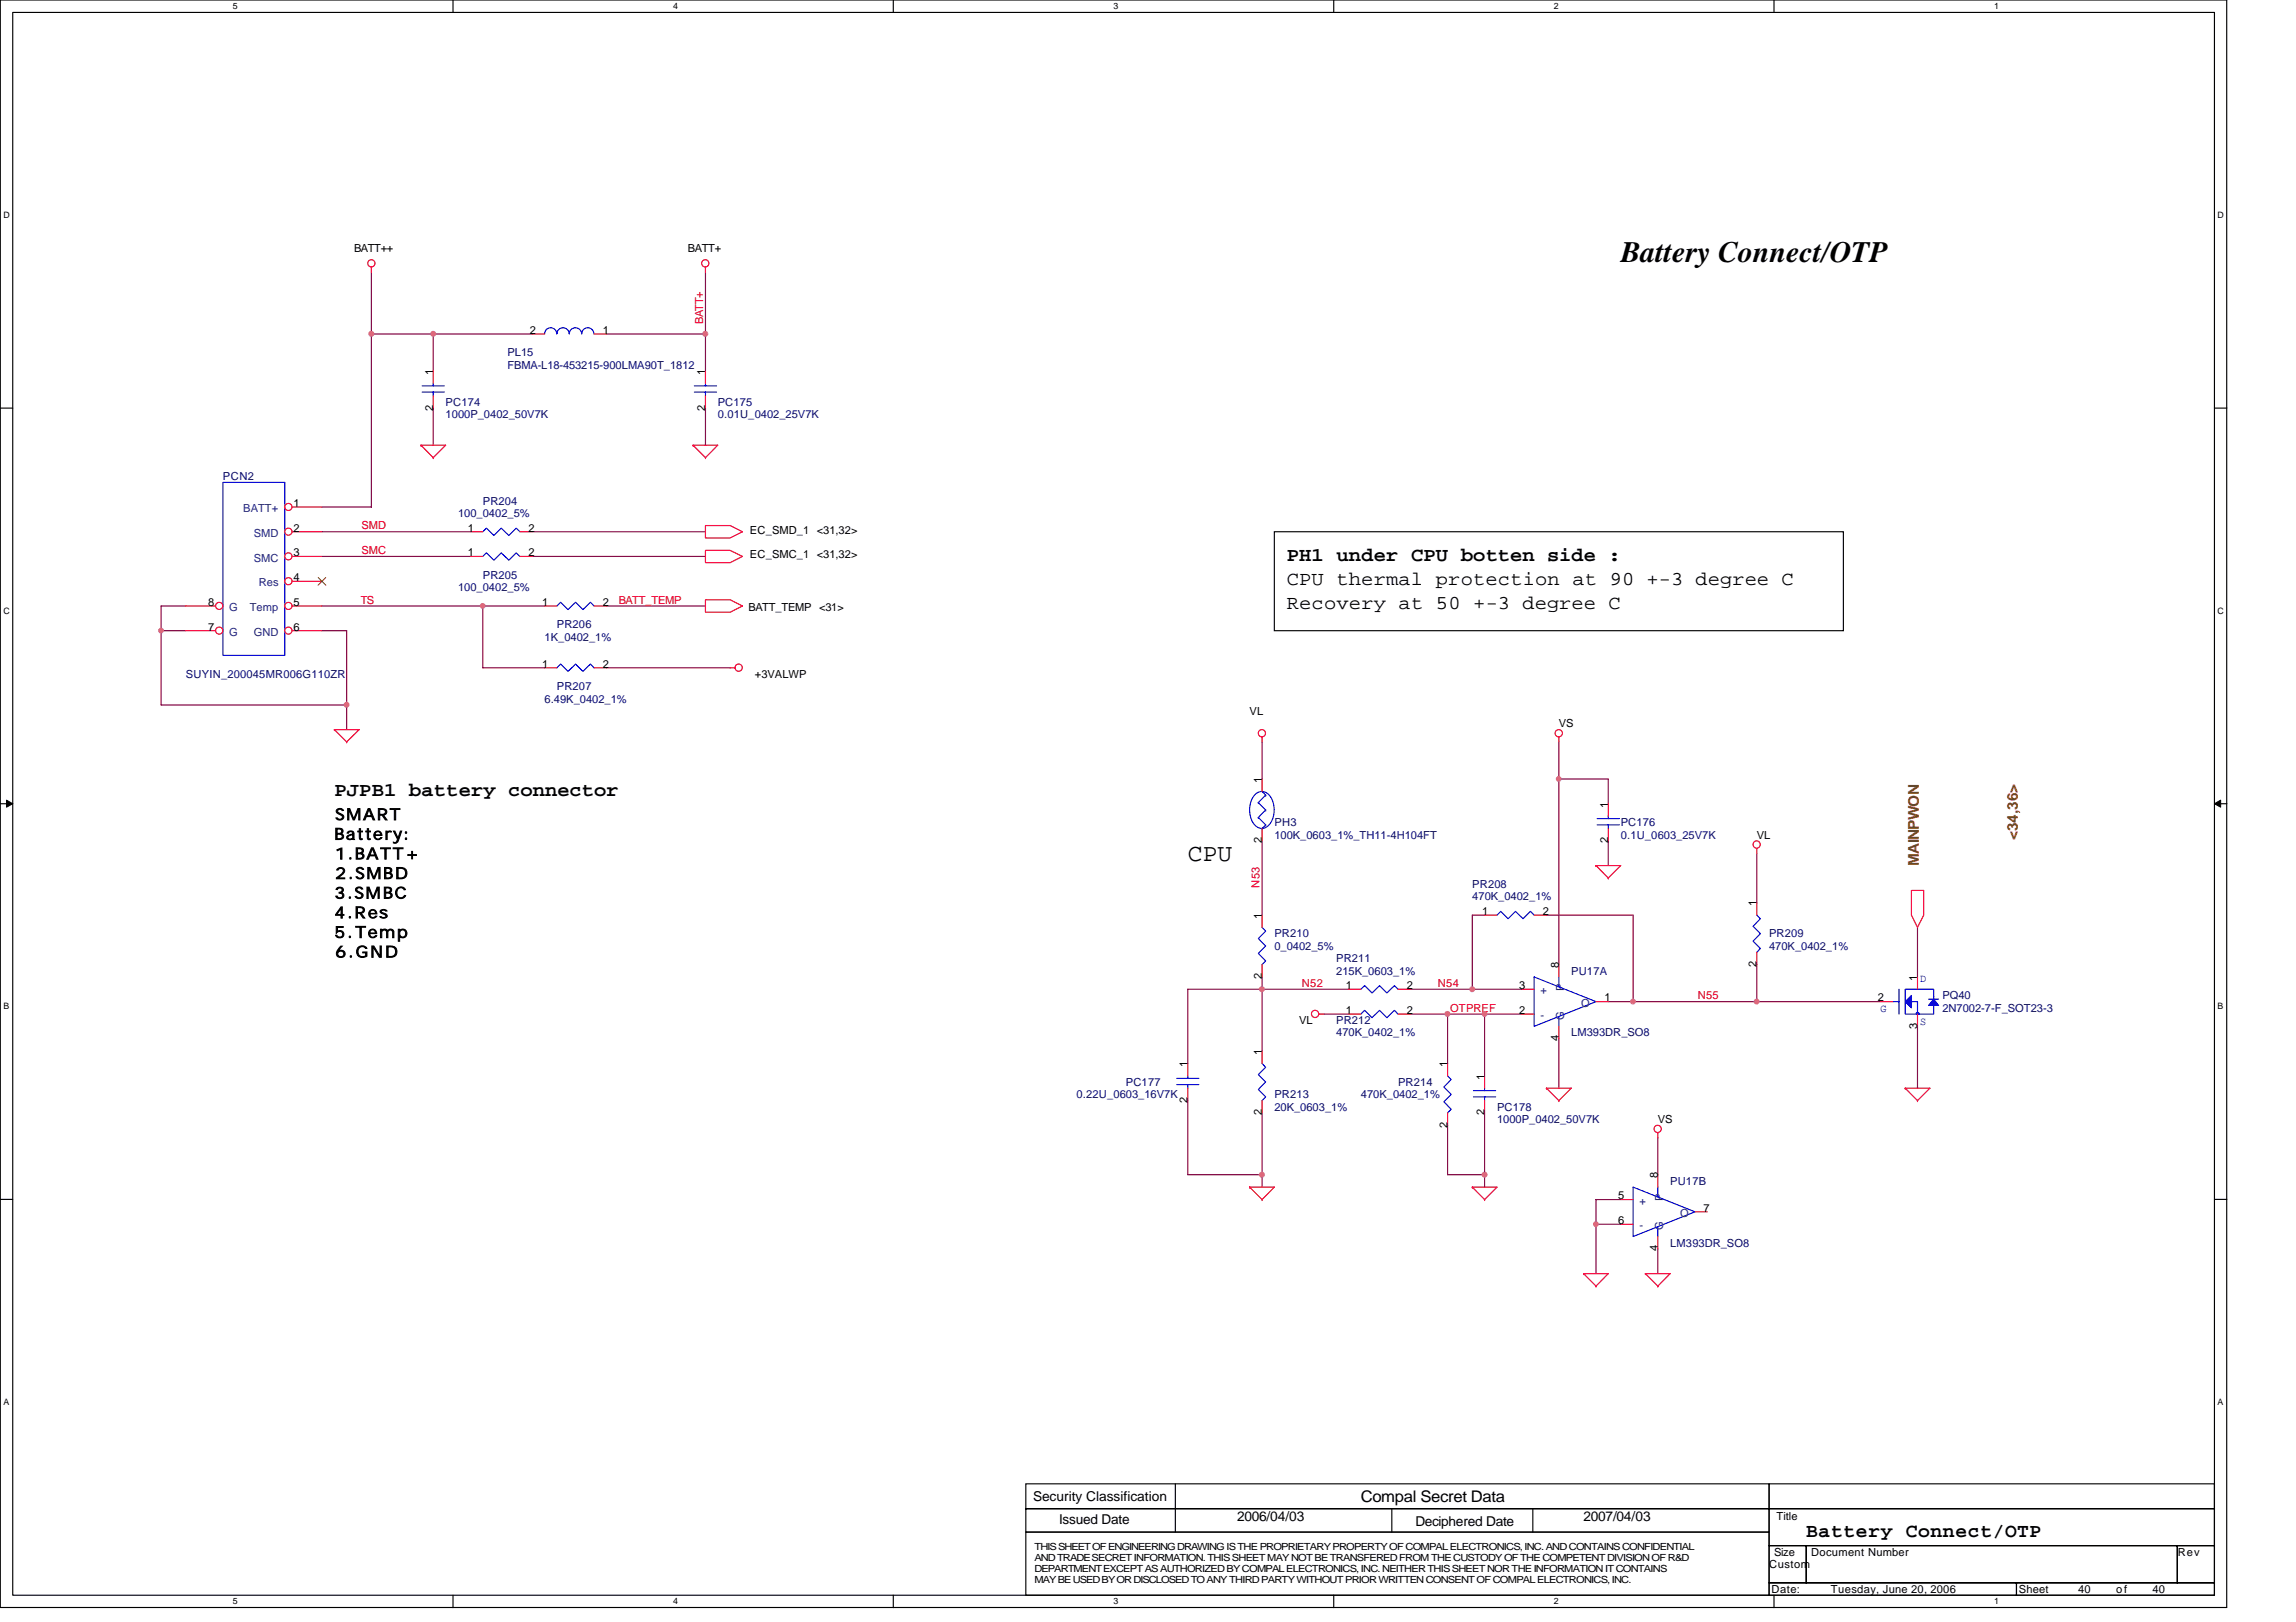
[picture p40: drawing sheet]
<svg xmlns="http://www.w3.org/2000/svg" width="297mm" height="210mm" viewBox="0 0 297 210" stroke-linecap="round" stroke-linejoin="round" font-family="sans-serif">
<defs><g id="words">
<text font-size="3.8" x="209.7" y="33.9">Battery Connect/OTP</text>
<text font-size="3.2" x="153.7" y="111.4">CPU</text>
<g font-size="2.5">
<text x="166.5" y="72.6">PH1 under CPU botten side :</text>
<text x="166.5" y="75.6">CPU thermal protection at 90 +-3 degree C</text>
<text x="166.5" y="78.8">Recovery at 50 +-3 degree C</text>
<text x="43.3" y="103">PJPB1 battery connector</text>
<text x="233.7" y="199">Battery Connect/OTP</text>
</g>
<g font-size="2.1">
<text x="43.4" y="106.1">SMART</text>
<text x="43.3" y="108.6">Battery:</text>
<text x="43.3" y="111.2">1.BATT+</text>
<text x="43.4" y="113.7">2.SMBD</text>
<text x="43.3" y="116.3">3.SMBC</text>
<text x="43.3" y="118.8">4.Res</text>
<text x="43.3" y="121.3">5.Temp</text>
<text x="43.4" y="123.9">6.GND</text>
<text x="176.1" y="194.4">Compal Secret Data</text>
</g>
<g font-size="1.9" fill="#804000">
<text x="248.2" y="112" transform="rotate(-90 248.2 112)">MAINPWON</text>
<text x="261" y="108.7" transform="rotate(-90 261 108.7)">&lt;34,36&gt;</text>
</g>
<g font-size="1.8">
<text x="133.7" y="194.2">Security Classification</text>
<text x="137" y="197.3">Issued Date</text>
<text x="160.1" y="196.8">2006/04/03</text>
<text x="183.1" y="197.4">Deciphered Date</text>
<text x="204.9" y="196.8">2007/04/03</text>
</g>
<g font-size="1.4">
<text x="45.8" y="32.7">BATT++</text>
<text x="89" y="32.7">BATT+</text>
<text x="68.5" y="43.2">2</text>
<text x="78" y="43.2">1</text>
<text x="56" y="53.1" transform="rotate(-90 56 53.1)">2</text>
<text x="56" y="48.5" transform="rotate(-90 56 48.5)">1</text>
<text x="91.2" y="53.1" transform="rotate(-90 91.2 53.1)">2</text>
<text x="91.2" y="48.5" transform="rotate(-90 91.2 48.5)">1</text>
<text x="38" y="65.6">1</text>
<text x="38" y="68.8">2</text>
<text x="38" y="72">3</text>
<text x="60.5" y="68.8">1</text>
<text x="60.5" y="72">1</text>
<text x="68.4" y="68.8">2</text>
<text x="68.4" y="72">2</text>
<text x="97" y="69.2">EC_SMD_1 &lt;31,32&gt;</text>
<text x="38" y="75.2">4</text>
<text x="97" y="72.2">EC_SMC_1 &lt;31,32&gt;</text>
<text x="26.9" y="81.6">7</text>
<text x="26.9" y="78.4">8</text>
<text x="38" y="78.4">5</text>
<text x="38" y="81.6">6</text>
<text x="70.1" y="78.4">1</text>
<text x="78" y="78.4">2</text>
<text x="96.9" y="79.1">BATT_TEMP &lt;31&gt;</text>
<text x="70.1" y="86.4">1</text>
<text x="78" y="86.4">2</text>
<text x="97.7" y="87.7">+3VALWP</text>
<text x="161.7" y="92.5">VL</text>
<text x="201.7" y="94.1">VS</text>
<text x="163.3" y="101.3" transform="rotate(-90 163.3 101.3)">1</text>
<text x="208" y="104.5" transform="rotate(-90 208 104.5)">1</text>
<text x="163.3" y="109.2" transform="rotate(-90 163.3 109.2)">2</text>
<text x="208" y="109.2" transform="rotate(-90 208 109.2)">2</text>
<text x="227.3" y="108.5">VL</text>
<text x="163.3" y="118.9" transform="rotate(-90 163.3 118.9)">1</text>
<text x="191.7" y="118.4">1</text>
<text x="199.6" y="118.4">2</text>
<text x="227.3" y="117.3" transform="rotate(-90 227.3 117.3)">1</text>
<text x="201.7" y="125.3" transform="rotate(-90 201.7 125.3)">8</text>
<text x="227.3" y="125.2" transform="rotate(-90 227.3 125.2)">2</text>
<text x="163.3" y="126.7" transform="rotate(-90 163.3 126.7)">2</text>
<text x="174.1" y="128">1</text>
<text x="174.1" y="131.2">1</text>
<text x="182" y="128">2</text>
<text x="182" y="131.2">2</text>
<text x="196.6" y="128">3</text>
<text x="196.6" y="131.2">2</text>
<text x="207.6" y="129.6">1</text>
<text x="242.9" y="129.6">2</text>
<text x="248" y="126.9" transform="rotate(-90 248 126.9)">1</text>
<text x="163.3" y="136.5" transform="rotate(-90 163.3 136.5)">1</text>
<text x="168.1" y="132.5">VL</text>
<text x="201.7" y="134.7" transform="rotate(-90 201.7 134.7)">4</text>
<text x="248" y="133.2" transform="rotate(-90 248 133.2)">3</text>
<text x="153.6" y="142.7" transform="rotate(-90 153.6 142.7)">2</text>
<text x="153.6" y="138.1" transform="rotate(-90 153.6 138.1)">1</text>
<text x="187.3" y="138.1" transform="rotate(-90 187.3 138.1)">1</text>
<text x="192" y="139.7" transform="rotate(-90 192 139.7)">1</text>
<text x="163.3" y="144.4" transform="rotate(-90 163.3 144.4)">2</text>
<text x="187.3" y="145.9" transform="rotate(-90 187.3 145.9)">2</text>
<text x="192" y="144.4" transform="rotate(-90 192 144.4)">2</text>
<text x="214.5" y="145.3">VS</text>
<text x="209.4" y="155.2">5</text>
<text x="214.5" y="152.5" transform="rotate(-90 214.5 152.5)">8</text>
<text x="209.4" y="158.4">6</text>
<text x="214.5" y="161.9" transform="rotate(-90 214.5 161.9)">4</text>
<text x="220.4" y="156.8">7</text>
<text x="229.8" y="196.7">Title</text>
<text x="228.9" y="202.9">Custom</text>
<text x="229.5" y="201.3">Size</text>
<text x="234.3" y="201.3">Document Number</text>
<text x="281.7" y="201.3">Rev</text>
<text x="229.2" y="206.1">Date:</text>
<text x="236.9" y="206.1">Tuesday, June 20, 2006</text>
<text x="261.2" y="206.1">Sheet</text>
<text x="268.9" y="206.1">40</text>
<text x="273.8" y="206.1">of</text>
<text x="278.5" y="206.1">40</text>
</g>
<g font-size="1.4" fill="#f00">
<text x="90.9" y="41.9" transform="rotate(-90 90.9 41.9)">BATT+</text>
<text x="46.8" y="71.7">SMC</text>
<text x="46.8" y="68.5">SMD</text>
<text x="46.7" y="78.1">TS</text>
<text x="80" y="78.1">BATT_TEMP</text>
<text x="163" y="114.9" transform="rotate(-90 163 114.9)">N53</text>
<text x="168.4" y="127.7">N52</text>
<text x="186" y="127.7">N54</text>
<text x="187.6" y="130.9">OTPREF</text>
<text x="219.6" y="129.3">N55</text>
</g>
<g font-size="1.4" fill="#000080">
<text x="65.7" y="46.1">PL15</text>
<text x="65.7" y="47.7">FBMA-L18-453215-900LMA90T_1812</text>
<text x="57.7" y="52.5">PC174</text>
<text x="92.9" y="52.5">PC175</text>
<text x="57.7" y="54.1">1000P_0402_50V7K</text>
<text x="92.9" y="54.1">0.01U_0402_25V7K</text>
<text x="28.8" y="62.1">PCN2</text>
<text x="62.5" y="65.3">PR204</text>
<text x="59.3" y="66.9">100_0402_5%</text>
<text x="59.3" y="76.5">100_0402_5%</text>
<text x="62.5" y="74.9">PR205</text>
<text x="70.5" y="82.9">1K_0402_1%</text>
<text x="72" y="81.3">PR206</text>
<text x="24" y="87.7">SUYIN_200045MR006G110ZR</text>
<text x="72" y="89.3">PR207</text>
<text x="70.5" y="90.9">6.49K_0402_1%</text>
<text x="164.9" y="106.9">PH3</text>
<text x="209.7" y="106.9">PC176</text>
<text x="164.9" y="108.5">100K_0603_1%_TH11-4H104FT</text>
<text x="209.7" y="108.5">0.1U_0603_25V7K</text>
<text x="190.5" y="114.9">PR208</text>
<text x="190.5" y="116.5">470K_0402_1%</text>
<text x="164.9" y="121.3">PR210</text>
<text x="164.9" y="122.9">0_0402_5%</text>
<text x="172.9" y="124.5">PR211</text>
<text x="228.9" y="121.3">PR209</text>
<text x="228.9" y="122.9">470K_0402_1%</text>
<text x="172.9" y="126.1">215K_0603_1%</text>
<text x="203.3" y="126.1">PU17A</text>
<text x="251.3" y="129.3">PQ40</text>
<text x="251.3" y="130.9">2N7002-7-F_SOT23-3</text>
<text x="172.9" y="132.5">PR212</text>
<text x="172.9" y="134.1">470K_0402_1%</text>
<text x="203.3" y="134.1">LM393DR_SO8</text>
<text x="139.3" y="142.1">0.22U_0603_16V7K</text>
<text x="145.7" y="140.5">PC177</text>
<text x="164.9" y="142.1">PR213</text>
<text x="164.9" y="143.7">20K_0603_1%</text>
<text x="176.1" y="142.1">470K_0402_1%</text>
<text x="180.9" y="140.5">PR214</text>
<text x="193.7" y="143.7">PC178</text>
<text x="193.7" y="145.3">1000P_0402_50V7K</text>
<text x="216.1" y="153.3">PU17B</text>
<text x="216.1" y="161.3">LM393DR_SO8</text>
</g>
<g font-size="1.4" fill="#004080">
<text x="31.5" y="66.3">BATT+</text>
<text x="32.8" y="69.5">SMD</text>
<text x="32.8" y="72.7">SMC</text>
<text x="33.5" y="75.9">Res</text>
<text x="29.7" y="82.3">G</text>
<text x="29.7" y="79.1">G</text>
<text x="32.3" y="79.1">Temp</text>
<text x="32.8" y="82.3">GND</text>
<text x="199.3" y="128.7">+</text>
<text x="199.3" y="131.9">-</text>
<text x="202.3" y="128.2" transform="rotate(-90 202.3 128.2)">P</text>
<text x="204.6" y="130.3">O</text>
<text x="202.3" y="132" transform="rotate(-90 202.3 132)">G</text>
<text x="212.1" y="155.9">+</text>
<text x="215.2" y="155.4" transform="rotate(-90 215.2 155.4)">P</text>
<text x="212.1" y="159.1">-</text>
<text x="215.2" y="159.2" transform="rotate(-90 215.2 159.2)">G</text>
<text x="217.4" y="157.5">O</text>
</g>
<g font-size="1.4" fill="#00f">
<text x="243.3" y="130.9">G</text>
<text x="248.4" y="127.1">D</text>
<text x="248.4" y="132.7">S</text>
</g>
<g font-size="1.3">
<text x="133.8" y="200.5">THIS SHEET OF ENGINEERING DRAWING IS THE PROPRIETARY PROPERTY OF COMPAL ELECTRONICS, INC. AND CONTAINS CONFIDENTIAL</text>
<text x="133.8" y="202">AND TRADE SECRET INFORMATION. THIS SHEET MAY NOT BE TRANSFERED FROM THE CUSTODY OF THE COMPETENT DIVISION OF R&amp;D</text>
<text x="133.8" y="203.5">DEPARTMENT EXCEPT AS AUTHORIZED BY COMPAL ELECTRONICS, INC. NEITHER THIS SHEET NOR THE INFORMATION IT CONTAINS</text>
<text x="133.8" y="204.9">MAY BE USED BY OR DISCLOSED TO ANY THIRD PARTY WITHOUT PRIOR WRITTEN CONSENT OF COMPAL ELECTRONICS, INC.</text>
</g>
<g font-size="1.1">
<text x="30.1" y="1.2">5</text>
<text x="87.1" y="1.2">4</text>
<text x="144" y="1.2">3</text>
<text x="201" y="1.2">2</text>
<text x="258" y="1.2">1</text>
<text x=".4" y="28.2">D</text>
<text x="286.9" y="28.2">D</text>
<text x=".4" y="79.4">C</text>
<text x="286.9" y="79.4">C</text>
<text x=".4" y="130.6">B</text>
<text x="286.9" y="130.6">B</text>
<text x=".4" y="181.8">A</text>
<text x="286.9" y="181.8">A</text>
<text x="30.1" y="207.6">5</text>
<text x="87.1" y="207.6">4</text>
<text x="144" y="207.6">3</text>
<text x="201" y="207.6">2</text>
<text x="258" y="207.6">1</text>
</g>
</g></defs>
<path d="M0 0h288.1v208h-288.1zM1.6 1.6h284.9v204.8h-284.9z" fill="none" stroke="#000" stroke-width=".15"/>
<g fill="#fff">
<path d="M30.1 .2h.6v1.2h-.6z"/>
<path d="M30.1 206.6h.6v1.3h-.6z"/>
</g>
<path d="M58.6 0v1.6M58.6 206.4v1.6" fill="none" stroke="#000" stroke-width=".15"/>
<g fill="#fff">
<path d="M87.1 .2h.6v1.2h-.6z"/>
<path d="M87.1 206.6h.6v1.3h-.6z"/>
</g>
<path d="M115.6 0v1.6M115.6 206.4v1.6" fill="none" stroke="#000" stroke-width=".15"/>
<g fill="#fff">
<path d="M144 .2h.6v1.2h-.6z"/>
<path d="M144 206.6h.6v1.3h-.6z"/>
</g>
<path d="M172.5 0v1.6M172.5 206.4v1.6" fill="none" stroke="#000" stroke-width=".15"/>
<g fill="#fff">
<path d="M201 .2h.6v1.2h-.6z"/>
<path d="M201 206.6h.6v1.3h-.6z"/>
</g>
<path d="M229.5 0v1.6M229.5 206.4v1.6" fill="none" stroke="#000" stroke-width=".15"/>
<g fill="#fff">
<path d="M258 .2h.6v1.2h-.6z"/>
<path d="M258 206.6h.6v1.3h-.6z"/>
<path d="M.4 27.2h.8v1.3h-.8z"/>
<path d="M286.9 27.2h.8v1.3h-.8z"/>
<path d="M.4 78.4h.8v1.3h-.8z"/>
<path d="M286.9 78.4h.8v1.3h-.8z"/>
</g>
<path d="M0 52.8h1.6M286.5 52.8h1.6" fill="none" stroke="#000" stroke-width=".15"/>
<g fill="#fff">
<path d="M.4 129.6h.8v1.3h-.8z"/>
<path d="M286.9 129.6h.7v1.3h-.7z"/>
</g>
<path d="M0 104h1.6M286.5 104h1.6" fill="none" stroke="#000" stroke-width=".15"/>
<path d="M.8 103.5l.8 .5-.8 .5zM286.5 104l.8-.5v1z" fill="#000" stroke="#000" stroke-width=".13"/>
<g fill="#fff">
<path d="M.4 180.8h.8v1.3h-.8z"/>
<path d="M286.9 180.8h.7v1.3h-.7z"/>
</g>
<g fill="none" stroke="#000" stroke-width=".15">
<path d="M164.9 68.8h73.6v12.8h-73.6zM0 155.2h1.6M286.5 155.2h1.6M132.7 192h96.2v3.2h-96.2zM132.7 195.2h96.2v3.1h-96.2zM132.7 198.3h96.2v8.1h-96.2zM152.1 192v6.3M180.1 195.2v3.1M198.3 195.2v3.1M228.9 192h57.6v3.2h-57.6zM228.9 195.2h57.6v4.8h-57.6zM228.9 200h4.8v4.8h-4.8z"/>
<path d="M228.9 204.8h32v1.6h-32zM233.7 200h48v4.8h-48zM260.9 204.8h25.6v1.6h-25.6zM281.7 200h4.8v4.8h-4.8z"/>
</g>
<g fill="none" stroke="#800040" stroke-width=".15">
<path d="M48 35.2v30.4h-6.3M91.3 35.2v12.8M48 43.2h20.9M56 43.2v4.8M56 52.8v4.8M78.5 43.2h12.8M91.3 52.8v4.8M24 78.4h-3.2v12.8h24M41.7 78.4h28.8M41.7 68.8h19.2M41.7 72h19.2M62.5 78.4v8h8"/>
<path d="M68.9 68.8h22.4M68.9 72h22.4M78.5 78.4h12.8M20.8 81.6h3.2M41.7 81.6h3.1v12.8M78.5 86.4h16M163.3 96v4.8M201.7 96v28.8M163.3 108.8v9.6M192.1 118.4h-1.6v9.6M200.1 118.4h11.2v11.2M201.7 100.8h6.4v3.2"/>
<path d="M208.1 108.8v3.2M227.3 110.4v6.4M163.3 126.4v9.6M171.3 131.2h3.2M174.5 128h-20.8v9.6M182.5 131.2h14.4M182.5 128h14.4M187.3 131.2v6.4M192.1 131.2v8M201.7 134.4v6.4M208.1 129.6h35.2M227.3 124.8v4.8"/>
<path d="M248.1 120v6.4M248.1 132.8v8M153.7 142.4v9.6h9.6M163.3 144v9.6M187.3 145.6v6.4h4.8M192.1 144v9.6M206.5 158.4h3.2M209.7 155.2h-3.2v9.6M214.5 147.2v4.8M214.5 161.6v3.2"/>
</g>
<g fill="none" stroke="#f00" stroke-width=".15">
<path d="M48 34.6v.6M91.3 34.6v.6M54.5 57.6h.1M54.5 57.6h3.2l-1.7 1.6M54.5 57.6l1.5 1.6M56 59.2h.1M56 48v1.6M56 51.2v1.6M68.9 43.2h1.6M76.9 43.2h1.6M89.7 57.6h.1M89.7 57.6h3.2l-1.6 1.6"/>
<path d="M89.7 57.6l1.6 1.6M91.3 59.2h.1M91.3 48v1.6M91.3 51.2v1.6M60.9 68.8h1.6M60.9 72h1.6M67.3 68.8h1.6M67.3 72h1.6M70.5 78.4h1.5M76.9 78.4h1.6M91.3 77.6h3.2l1.6 .8-1.6 .8h-3.2zM91.3 71.2h3.2l1.6 .8-1.6 .8h-3.2z"/>
<path d="M91.3 68h3.2l1.6 .8-1.6 .8h-3.2zM43.3 94.4h.1M43.3 94.4h3.2l-1.7 1.6M43.3 94.4l1.5 1.6M44.8 96h.1M94.5 86.4h.6M163.3 95.4v.6M201.7 95.4v.6M163.3 100.8v1.6M163.3 107.2v1.6M163.3 118.4v1.6M206.5 112h.1"/>
<path d="M206.5 112h3.2l-1.6 1.6M206.5 112l1.6 1.6M208.1 113.6h.1M227.3 109.8v.6M247.3 115.2h1.6v3.2l-.8 1.6-.8-1.6zM153.7 137.6v1.6M163.3 124.8v1.6M170.6 131.2h.7M174.5 131.2h1.6M174.5 128h1.6M180.9 131.2h1.6M180.9 128h1.6"/>
<path d="M187.3 137.6v1.6M192.1 139.2v1.6M196.9 131.2h1.6M196.9 128h1.6M201.7 124.8v1.6M201.7 132.8v1.6M206.5 129.6h1.6M243.3 129.6h1.6M248.1 126.4v1.6M248.1 131.2v1.6M153.7 140.8v1.6M161.7 153.6h.1"/>
<path d="M161.7 153.6h3.2l-1.6 1.6M161.7 153.6l1.6 1.6M163.3 155.2h.1M187.3 144v1.6M190.5 153.6h.1M190.5 153.6h3.2l-1.6 1.6M190.5 153.6l1.6 1.6M192.1 155.2h.1M192.1 142.4v1.6M200.1 140.8h.1M200.1 140.8h3.2l-1.6 1.6M200.1 140.8l1.6 1.6"/>
<path d="M201.7 142.4h.1M209.7 155.2h1.6M209.7 158.4h1.6M214.5 146.6v.6M214.5 152v1.6M219.3 156.8h1.6M246.5 140.8h.1M246.5 140.8h3.2l-1.6 1.6M246.5 140.8l1.6 1.6M248.1 142.4h.1M204.9 164.8h.1M204.9 164.8h3.2l-1.6 1.6"/>
<path d="M204.9 164.8l1.6 1.6M206.5 166.4h.1M212.9 164.8h.1M212.9 164.8h3.2l-1.6 1.6M212.9 164.8l1.6 1.6M214.5 166.4h.1M214.5 160v1.6"/>
<circle cx="48" cy="34.1" r=".47"/>
<circle cx="91.2" cy="34.1" r=".47"/>
<circle cx="95.6" cy="86.4" r=".47"/>
<circle cx="163.3" cy="94.9" r=".47"/>
<circle cx="201.7" cy="94.9" r=".47"/>
<circle cx="227.3" cy="109.3" r=".47"/>
<circle cx="170.1" cy="131.2" r=".47"/>
<circle cx="214.5" cy="146.1" r=".47"/>
</g>
<g fill="none" stroke="#00f" stroke-width=".15">
<path d="M54.6 50.7h2.9M54.6 49.9h2.9M56 49.6v.3M56 50.7v.5M70.5 43.2a.78 .78 0 0 1 .7-.8 .78 .78 0 0 1 .8 .8M72 43.2a.8 .8 0 0 1 .9-.8 .8 .8 0 0 1 .8 .8 .79 .79 0 0 1 .8-.8 .79 .79 0 0 1 .7 .8M75.3 43.2a.78 .78 0 0 1 .7-.8 .78 .78 0 0 1 .8 .8M89.8 50.7h2.9M89.8 49.9h2.9M91.3 49.6v.3M91.3 50.7v.5M28.8 62.4h8v22.4h-8z"/>
<path d="M62.5 68.8l.4-.5 1 1 1-1 .9 1 1-1 .5 .5M62.5 72l.4-.5 1 1 1-1 .9 1 1-1 .5 .5M72 78.4l.5-.5 1 1 1-1 .9 1 1-1 .5 .5M162.4 102.7a1.22 1.22 0 0 1 2 .4 3.2 3.2 0 0 1-.3 3.8 1.21 1.21 0 0 1-2-.4 3.2 3.2 0 0 1 .3-3.8zM162.8 103.9h.1M162.8 105.8h.1M162.8 103.9l.9 .9M162.8 105.8l.9 .9M163.3 107.2h.1M163.3 102.4l.4 .5M163.7 102.9h.1M163.7 104.8h.1"/>
<path d="M163.7 106.7h.1M163.7 102.9l-.9 1M163.7 104.8l-.9 1M163.7 106.7l-.4 .5M152.2 139.6h2.9M153.7 139.2v.4M163.3 120l.4 .5-.9 1 .9 .9-.9 1 .9 1-.4 .4M176.1 128l.4-.4 1 .9 1-.9 .9 .9 1-.9 .5 .4M176.1 131.2l.4-.5 1 1 1-1 .9 1 1-1 .5 .5M187.3 139.2l.4 .5-.9 1 .9 .9-.9 1 .9 1-.4 .4M198.5 126.4l8 3.2-8 3.2zM201.7 126.4v1.3"/>
<path d="M201.7 131.6v1.2M244.9 129.6h.8M245.7 128v3.2M249.5 129.3h1.3M250.2 129.3v-1.3h-3.7v3.2h1.6v-1.6h-.8M250.2 130.1v1.1h-2.1h.1v-.1h-.3v.1M152.2 140.4h2.9M153.7 140.4v.4M190.6 141.9h2.9M190.6 141.1h2.9M192.1 140.8v.3M192.1 141.9v.5"/>
<path d="M211.3 153.6l8 3.2-8 3.2zM214.5 153.6v1.3M214.5 158.7v1.3"/>
</g>
<g fill="#00f" stroke="#00f" stroke-width=".15">
<path d="M246.5 129.6l.8-.8v1.6z" fill-rule="evenodd"/>
<path d="M250.2 129.3l.6 .8h-1.3z" fill-rule="evenodd"/>
</g>
<circle cx="37.3" cy="65.6" r=".46" fill="#fff" stroke="#f00" stroke-width=".15"/>
<path d="M37.8 65.6h3.9" fill="none" stroke="#f00" stroke-width=".15"/>
<circle cx="37.3" cy="68.8" r=".46" fill="#fff" stroke="#f00" stroke-width=".15"/>
<path d="M37.8 68.8h3.9" fill="none" stroke="#f00" stroke-width=".15"/>
<circle cx="37.3" cy="72" r=".46" fill="#fff" stroke="#f00" stroke-width=".15"/>
<path d="M37.8 72h3.9" fill="none" stroke="#f00" stroke-width=".15"/>
<circle cx="37.3" cy="75.2" r=".46" fill="#fff" stroke="#f00" stroke-width=".15"/>
<path d="M37.8 75.2h3.9" fill="none" stroke="#f00" stroke-width=".15"/>
<path d="M41.2 74.7l1 1M42.1 74.7l-1 1" fill="none" stroke="#804000" stroke-width=".13"/>
<circle cx="37.3" cy="78.4" r=".46" fill="#fff" stroke="#f00" stroke-width=".15"/>
<path d="M37.8 78.4h3.9" fill="none" stroke="#f00" stroke-width=".15"/>
<circle cx="37.3" cy="81.6" r=".46" fill="#fff" stroke="#f00" stroke-width=".15"/>
<path d="M37.8 81.6h3.9" fill="none" stroke="#f00" stroke-width=".15"/>
<circle cx="28.4" cy="81.6" r=".46" fill="#fff" stroke="#f00" stroke-width=".15"/>
<path d="M24 81.6h3.9" fill="none" stroke="#f00" stroke-width=".15"/>
<circle cx="28.4" cy="78.4" r=".46" fill="#fff" stroke="#f00" stroke-width=".15"/>
<path d="M24 78.4h3.9M70.5 86.4h1.5M76.9 86.4h1.6M192.1 118.4h1.6M198.5 118.4h1.6M208.1 104v1.6M208.1 107.2v1.6M227.3 116.8v1.6M163.3 136v1.6M227.3 123.2v1.6M163.3 142.4v1.6" fill="none" stroke="#f00" stroke-width=".15"/>
<path d="M72 86.4l.5-.5 1 1 1-1 .9 1 1-1 .5 .5M193.7 118.4l.5-.5 .9 1 1-1 .9 1 1-1 .5 .5M206.6 106.7h2.9M206.6 105.9h2.9M208.1 105.6v.3M208.1 106.7v.5M227.3 118.4l.5 .5-1 1 1 .9-1 1 1 .9-.5 .5M163.3 137.6l.4 .5-.9 1 .9 .9-.9 1 .9 .9-.4 .5" fill="none" stroke="#00f" stroke-width=".15"/>
<g fill="#f0f" stroke="#f0f" stroke-width=".15">
<circle cx="190.5" cy="128" r=".32"/>
<circle cx="91.2" cy="43.2" r=".32"/>
<circle cx="56" cy="43.2" r=".32"/>
<circle cx="163.3" cy="128" r=".32"/>
<circle cx="192.1" cy="131.2" r=".32"/>
<circle cx="187.3" cy="131.2" r=".32"/>
<circle cx="201.7" cy="100.8" r=".31"/>
<circle cx="163.3" cy="152" r=".32"/>
<circle cx="48" cy="43.2" r=".32"/>
<circle cx="62.4" cy="78.4" r=".31"/>
<circle cx="211.3" cy="129.6" r=".31"/>
<circle cx="227.3" cy="129.6" r=".31"/>
<circle cx="206.5" cy="158.4" r=".31"/>
<circle cx="44.8" cy="91.2" r=".32"/>
<circle cx="192.1" cy="152" r=".32"/>
<circle cx="20.8" cy="81.6" r=".31"/>
</g>
<use href="#words"/>
</svg>
